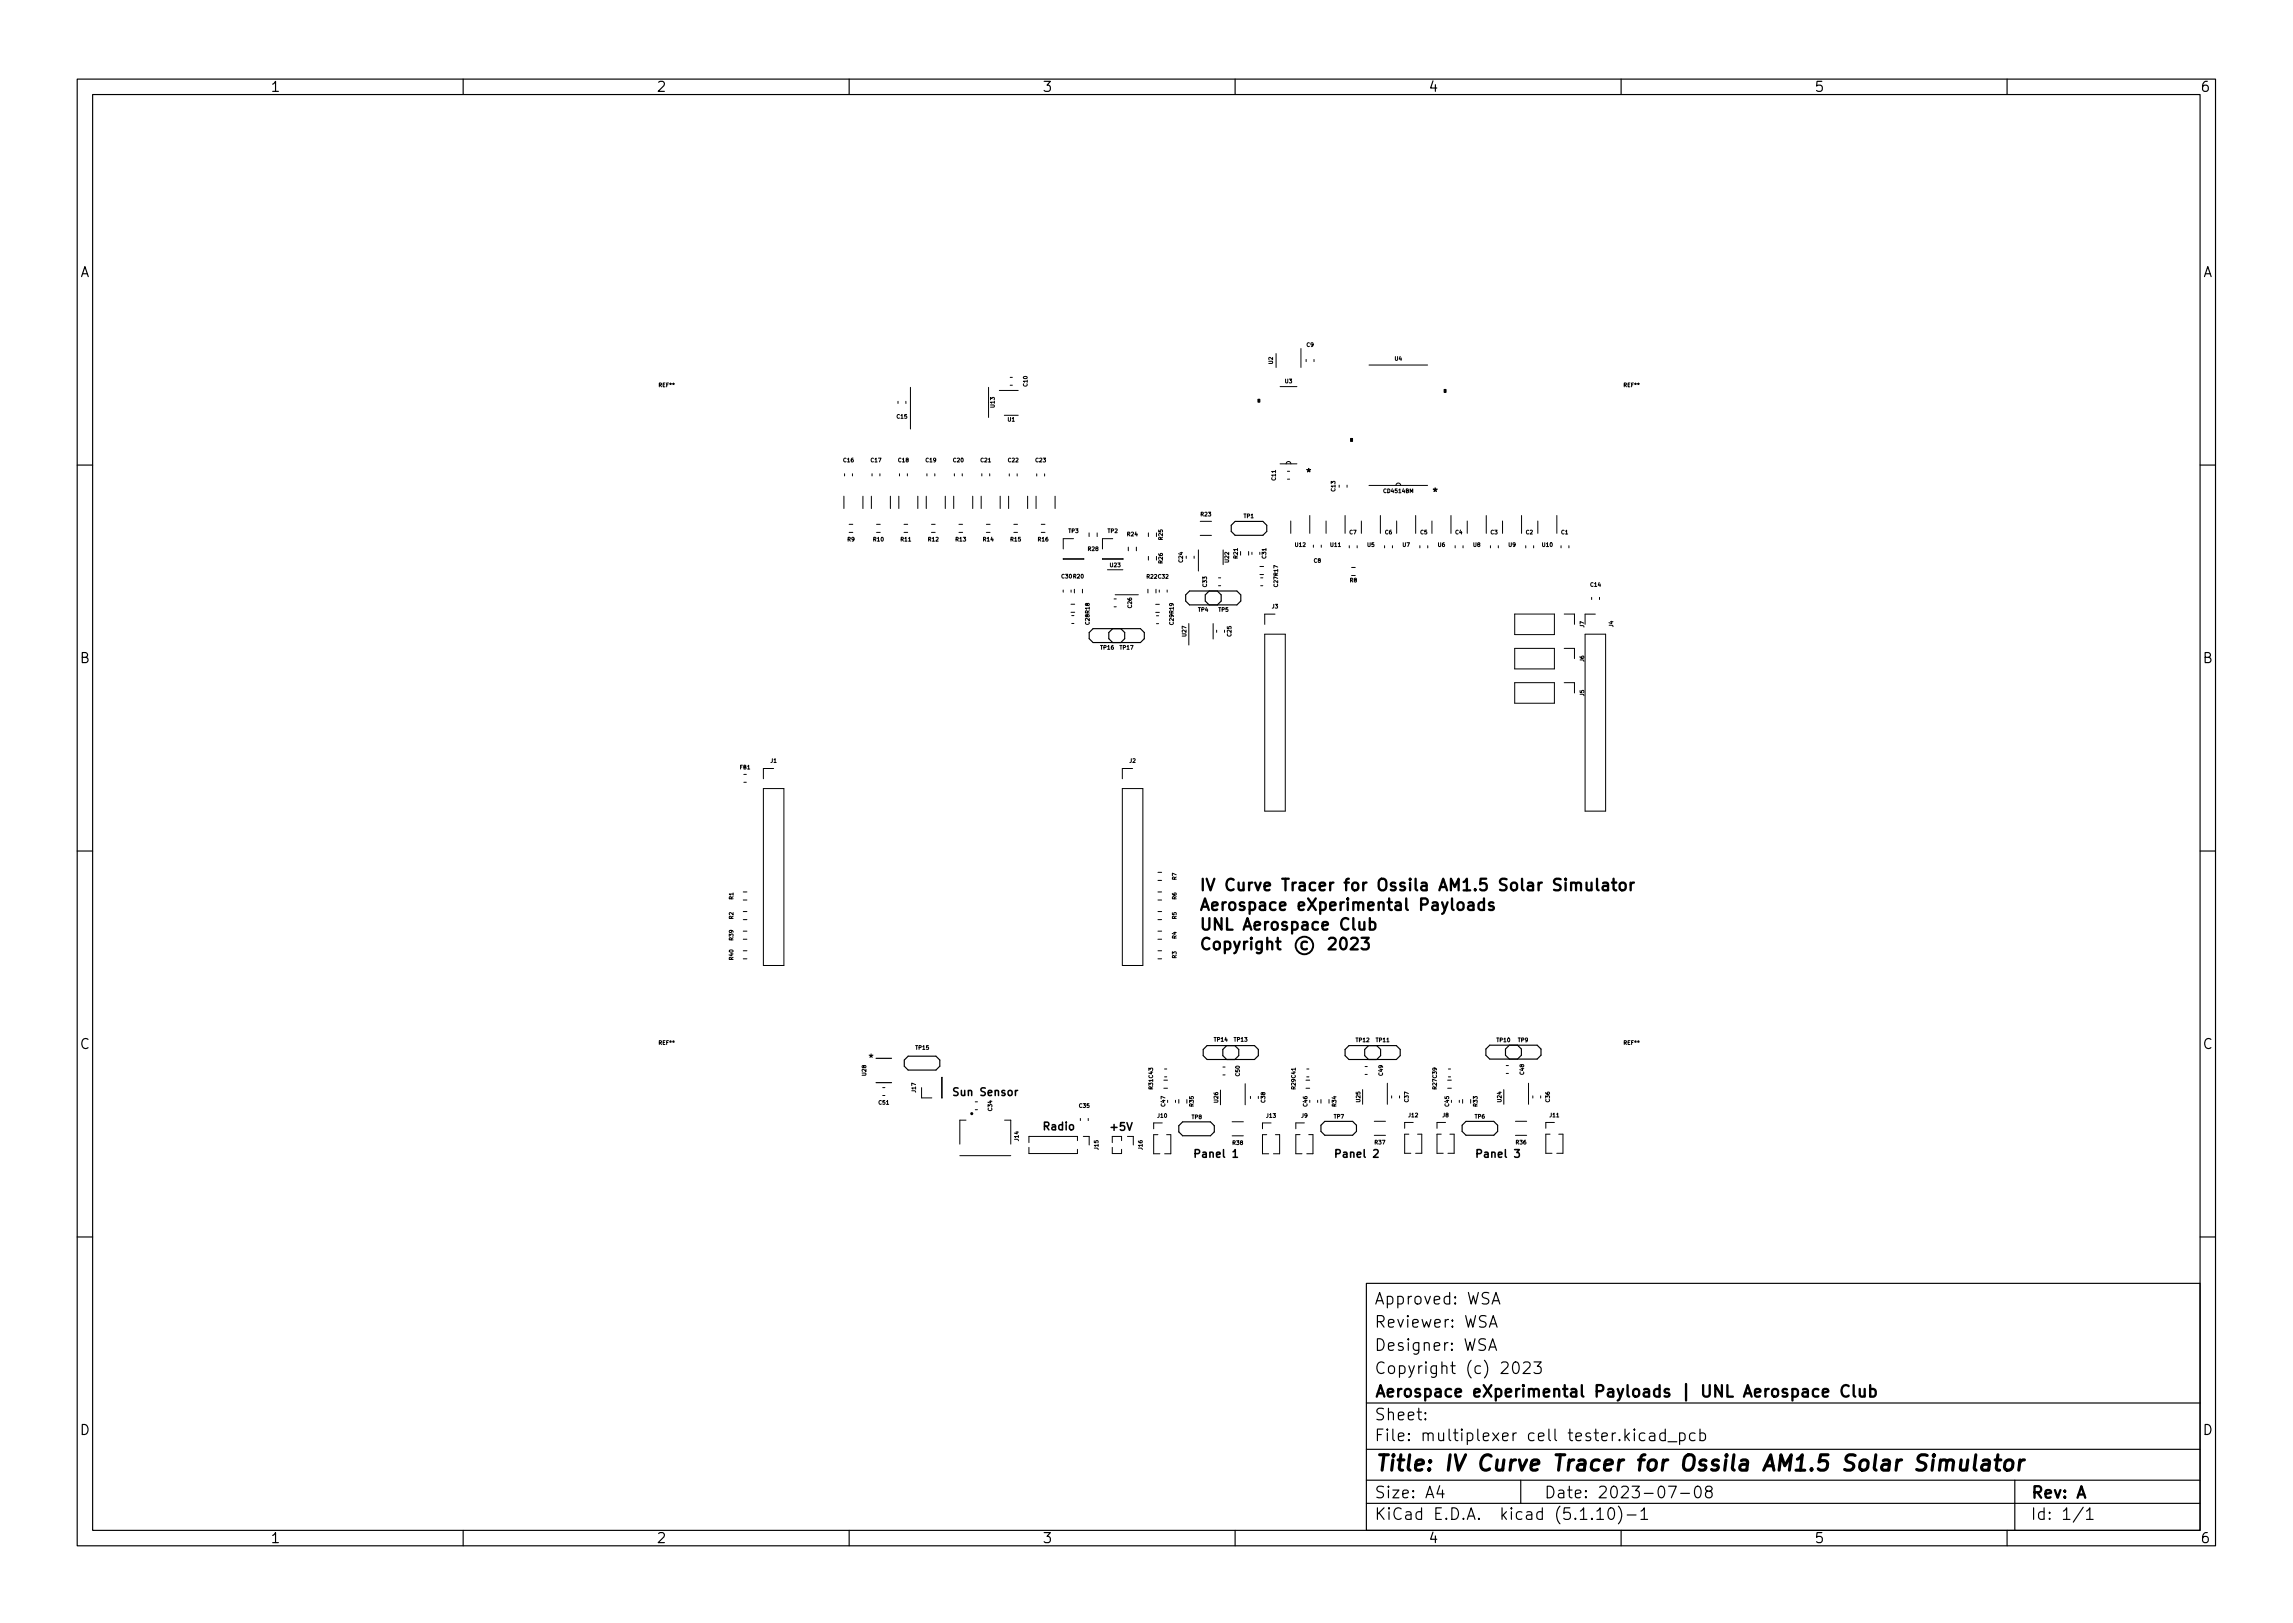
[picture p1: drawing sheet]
<svg xmlns="http://www.w3.org/2000/svg" width="297mm" height="210mm" viewBox="0 0 297 210" stroke-linecap="round" stroke-linejoin="round" font-family="sans-serif">
<defs><g id="words">
<text font-size="2.8" x="178" y="190.6">Title: IV Curve Tracer for Ossila AM1.5 Solar Simulator</text>
<g font-size="2.1">
<text x="155.3" y="115.4">IV Curve Tracer for Ossila AM1.5 Solar Simulator</text>
<text x="155.3" y="118">Aerospace eXperimental Payloads</text>
<text x="155.3" y="120.5">UNL Aerospace Club</text>
<text x="155.3" y="123.1">Copyright c 2023</text>
<text x="178" y="172">Reviewer: WSA</text>
<text x="178" y="169">Approved: WSA</text>
<text x="178" y="178">Copyright (c) 2023</text>
<text x="178" y="175">Designer: WSA</text>
<text x="178" y="184">Sheet:</text>
<text x="178" y="181">Aerospace eXperimental Payloads | UNL Aerospace Club</text>
<text x="178" y="186.7">File: multiplexer cell tester.kicad_pcb</text>
<text x="178" y="196.9">KiCad E.D.A. kicad (5.1.10)-1</text>
<text x="178" y="194.1">Size: A4</text>
<text x="200" y="194.1">Date: 2023-07-08</text>
<text x="263" y="194.1">Rev: A</text>
<text x="263" y="196.9">Id: 1/1</text>
</g>
<g font-size="1.8">
<text x="35" y="11.9">1</text>
<text x="85" y="11.9">2</text>
<text x="135" y="11.9">3</text>
<text x="185" y="11.9">4</text>
<text x="235" y="11.9">5</text>
<text x="285" y="11.9">6</text>
<text x="10.3" y="35.9">A</text>
<text x="285.3" y="35.9">A</text>
<text x="10.3" y="85.9">B</text>
<text x="285.3" y="85.9">B</text>
<text x="10.3" y="135.9">C</text>
<text x="285.3" y="135.9">C</text>
<text x="10.3" y="185.9">D</text>
<text x="285.3" y="185.9">D</text>
<text x="35" y="199.9">1</text>
<text x="85" y="199.9">2</text>
<text x="135" y="199.9">3</text>
<text x="185" y="199.9">4</text>
<text x="235" y="199.9">5</text>
<text x="285" y="199.9">6</text>
</g>
<g font-size="1.4">
<text x="169.3" y="61.7">*</text>
<text x="185.6" y="64.3">*</text>
<text x="112.6" y="137.6">*</text>
<text x="123.8" y="142">Sun Sensor</text>
<text x="135.2" y="146.4">Radio</text>
<text x="144" y="146.5">+5V</text>
<text x="155.1" y="150">Panel 1</text>
<text x="173.3" y="150">Panel 2</text>
<text x="191.6" y="150">Panel 3</text>
</g>
<g font-size=".7">
<text x="164.9" y="47.1" transform="rotate(-90 164.9 47.1)">U2</text>
<text x="169.3" y="44.9">C9</text>
<text x="180.7" y="46.7">U4</text>
<text x="85.4" y="50.1">REF**</text>
<text x="128.8" y="52.8" transform="rotate(-90 128.8 52.8)">U13</text>
<text x="133.1" y="50" transform="rotate(-90 133.1 50)">C10</text>
<text x="166.5" y="49.6">U3</text>
<text x="210.4" y="50.1">REF**</text>
<text x="109.3" y="59.9">C16</text>
<text x="112.8" y="59.9">C17</text>
<text x="116.2" y="54.2">C15</text>
<text x="116.4" y="59.9">C18</text>
<text x="119.9" y="59.9">C19</text>
<text x="123.5" y="59.9">C20</text>
<text x="127.1" y="59.9">C21</text>
<text x="130.6" y="54.6">U1</text>
<text x="130.6" y="59.9">C22</text>
<text x="134.2" y="59.9">C23</text>
<text x="165.3" y="62.2" transform="rotate(-90 165.3 62.2)">C11</text>
<text x="173" y="63.6" transform="rotate(-90 173 63.6)">C13</text>
<text x="179.3" y="63.9">CD4514BM</text>
<text x="109.8" y="70.1">R9</text>
<text x="113.2" y="70.1">R10</text>
<text x="116.7" y="70.1">R11</text>
<text x="120.3" y="70.1">R12</text>
<text x="123.8" y="70.1">R13</text>
<text x="127.4" y="70.1">R14</text>
<text x="130.9" y="70.1">R15</text>
<text x="134.5" y="70.1">R16</text>
<text x="138.4" y="69">TP3</text>
<text x="141" y="71.4">R28</text>
<text x="143.5" y="69">TP2</text>
<text x="146" y="69.5">R24</text>
<text x="150.6" y="69.9" transform="rotate(-90 150.6 69.9)">R25</text>
<text x="155.6" y="66.9">R23</text>
<text x="161.1" y="67.1">TP1</text>
<text x="167.8" y="70.8">U12</text>
<text x="172.4" y="70.8">U11</text>
<text x="174.8" y="69.2">C7</text>
<text x="177.1" y="70.8">U5</text>
<text x="179.4" y="69.2">C6</text>
<text x="181.7" y="70.8">U7</text>
<text x="184" y="69.2">C5</text>
<text x="186.3" y="70.8">U6</text>
<text x="188.5" y="69.2">C4</text>
<text x="190.9" y="70.8">U8</text>
<text x="193.1" y="69.2">C3</text>
<text x="195.4" y="70.8">U9</text>
<text x="197.7" y="69.2">C2</text>
<text x="199.8" y="70.8">U10</text>
<text x="202.2" y="69.2">C1</text>
<text x="137.5" y="74.9">C30 R20</text>
<text x="143.8" y="73.5">U23</text>
<text x="148.6" y="74.9">R22 C32</text>
<text x="150.6" y="73" transform="rotate(-90 150.6 73)">R26</text>
<text x="153.2" y="72.8" transform="rotate(-90 153.2 72.8)">C24</text>
<text x="156.3" y="76" transform="rotate(-90 156.3 76)">C33</text>
<text x="159.2" y="72.8" transform="rotate(-90 159.2 72.8)">U22</text>
<text x="160.3" y="72.3" transform="rotate(-90 160.3 72.3)">R21</text>
<text x="164" y="72.3" transform="rotate(-90 164 72.3)">C31</text>
<text x="165.5" y="76" transform="rotate(-90 165.5 76)">C27 R17</text>
<text x="170.2" y="72.9">C8</text>
<text x="174.9" y="75.4">R8</text>
<text x="206.1" y="76">C14</text>
<text x="141.1" y="80.9" transform="rotate(-90 141.1 80.9)">C28 R18</text>
<text x="146.6" y="78.7" transform="rotate(-90 146.6 78.7)">C26</text>
<text x="152" y="80.9" transform="rotate(-90 152 80.9)">C29 R19</text>
<text x="153.7" y="82.4" transform="rotate(-90 153.7 82.4)">U27</text>
<text x="155.2" y="79.2">TP4</text>
<text x="157.9" y="79.2">TP5</text>
<text x="159.5" y="82.4" transform="rotate(-90 159.5 82.4)">C25</text>
<text x="164.8" y="78.8">J3</text>
<text x="205.2" y="81.3" transform="rotate(-90 205.2 81.3)">J7</text>
<text x="209" y="81.2" transform="rotate(-90 209 81.2)">J4</text>
<text x="142.6" y="84.1">TP16</text>
<text x="145.1" y="84.1">TP17</text>
<text x="205.2" y="85.7" transform="rotate(-90 205.2 85.7)">J6</text>
<text x="205.2" y="90.2" transform="rotate(-90 205.2 90.2)">J5</text>
<text x="95.9" y="99.7">FB1</text>
<text x="99.8" y="98.8">J1</text>
<text x="146.3" y="98.8">J2</text>
<text x="152.4" y="114" transform="rotate(-90 152.4 114)">R7</text>
<text x="95" y="119.1" transform="rotate(-90 95 119.1)">R2</text>
<text x="95" y="116.5" transform="rotate(-90 95 116.5)">R1</text>
<text x="152.4" y="119.1" transform="rotate(-90 152.4 119.1)">R5</text>
<text x="152.4" y="116.5" transform="rotate(-90 152.4 116.5)">R6</text>
<text x="95" y="124.3" transform="rotate(-90 95 124.3)">R40</text>
<text x="95" y="121.8" transform="rotate(-90 95 121.8)">R39</text>
<text x="152.4" y="124.1" transform="rotate(-90 152.4 124.1)">R3</text>
<text x="152.4" y="121.6" transform="rotate(-90 152.4 121.6)">R4</text>
<text x="85.4" y="135.3">REF**</text>
<text x="118.6" y="136">TP15</text>
<text x="157.3" y="134.9">TP14</text>
<text x="159.9" y="134.9">TP13</text>
<text x="175.7" y="135">TP12</text>
<text x="178.3" y="135">TP11</text>
<text x="193.9" y="135">TP10</text>
<text x="196.7" y="135">TP9</text>
<text x="210.4" y="135.3">REF**</text>
<text x="112.2" y="139.3" transform="rotate(-90 112.2 139.3)">U28</text>
<text x="113.9" y="143.1">C51</text>
<text x="118.6" y="141.5" transform="rotate(-90 118.6 141.5)">J17</text>
<text x="128.5" y="143.9" transform="rotate(-90 128.5 143.9)">C34</text>
<text x="139.8" y="143.5">C35</text>
<text x="149.3" y="141.1" transform="rotate(-90 149.3 141.1)">R31 C43</text>
<text x="150.9" y="143.3" transform="rotate(-90 150.9 143.3)">C47</text>
<text x="154.6" y="143.3" transform="rotate(-90 154.6 143.3)">R35</text>
<text x="157.8" y="142.8" transform="rotate(-90 157.8 142.8)">U26</text>
<text x="160.6" y="139.4" transform="rotate(-90 160.6 139.4)">C50</text>
<text x="163.9" y="142.8" transform="rotate(-90 163.9 142.8)">C38</text>
<text x="167.8" y="141.1" transform="rotate(-90 167.8 141.1)">R29 C41</text>
<text x="169.4" y="143.3" transform="rotate(-90 169.4 143.3)">C46</text>
<text x="173.1" y="143.3" transform="rotate(-90 173.1 143.3)">R34</text>
<text x="176.2" y="142.7" transform="rotate(-90 176.2 142.7)">U25</text>
<text x="179.1" y="139.3" transform="rotate(-90 179.1 139.3)">C49</text>
<text x="182.5" y="142.7" transform="rotate(-90 182.5 142.7)">C37</text>
<text x="186.1" y="141.1" transform="rotate(-90 186.1 141.1)">R27 C39</text>
<text x="187.7" y="143.3" transform="rotate(-90 187.7 143.3)">C45</text>
<text x="191.4" y="143.3" transform="rotate(-90 191.4 143.3)">R33</text>
<text x="194.5" y="142.7" transform="rotate(-90 194.5 142.7)">U24</text>
<text x="197.4" y="139.2" transform="rotate(-90 197.4 139.2)">C48</text>
<text x="200.8" y="142.7" transform="rotate(-90 200.8 142.7)">C36</text>
<text x="131.9" y="147.8" transform="rotate(-90 131.9 147.8)">J14</text>
<text x="142.3" y="148.9" transform="rotate(-90 142.3 148.9)">J15</text>
<text x="148" y="148.9" transform="rotate(-90 148 148.9)">J16</text>
<text x="150" y="144.8">J10</text>
<text x="154.4" y="145">TP8</text>
<text x="159.7" y="148.3">R38</text>
<text x="164.1" y="144.8">J13</text>
<text x="168.6" y="144.8">J9</text>
<text x="172.8" y="144.9">TP7</text>
<text x="178.1" y="148.2">R37</text>
<text x="182.5" y="144.7">J12</text>
<text x="186.9" y="144.7">J8</text>
<text x="191.1" y="144.9">TP6</text>
<text x="196.4" y="148.2">R36</text>
<text x="200.8" y="144.7">J11</text>
</g>
</g></defs>
<g fill="none" stroke="#000" stroke-width=".15">
<path d="M10 10.2h277v190.1h-277zM12 12.2h273v186.1h-273zM60 10.2v2M110 10.2v2M160 10.2v2M210 10.2v2M260 10.2v2M10 60.2h2M154.1 76.6h6.1l.5 .5v.8l-.5 .5h-6.1l-.5-.5v-.8zM156.6 76.6l-.5 .5v.8l.5 .5M157.7 76.6l.5 .5v.8l-.5 .5M159.5 68l.5-.5h3.6l.5 .5v.8l-.5 .5h-3.6l-.5-.5z"/>
<path d="M285 60.2h2M141.1 81.9l.5-.5h6.1l.5 .5v.8l-.5 .5h-6.1l-.5-.5zM144.1 81.4l-.5 .5v.8l.5 .5M145.2 81.4l.5 .5v.8l-.5 .5M10 110.2h2M285 110.2h2M113.5 137.1h2M117.1 137.3l.5-.5h3.6l.5 .5v.8l-.5 .5h-3.6l-.5-.5zM156.4 135.5h6.1l.5 .5v.8l-.5 .5h-6.1l-.5-.5v-.8zM158.9 135.5l-.5 .5v.8l.5 .5M160 135.5l.5 .5v.8l-.5 .5M174.2 136l.5-.5h6.2l.5 .5v.8l-.5 .5h-6.2l-.5-.5z"/>
<path d="M177.3 135.5l-.5 .5v.8l.5 .5M178.3 135.5l.5 .5v.8l-.5 .5M192.5 135.9l.5-.5h6.1l.5 .5v.8l-.5 .5h-6.1l-.5-.5zM195.5 135.4l-.5 .5v.8l.5 .5M196.6 135.4l.5 .5v.8l-.5 .5M113.5 140.3h2M152.7 145.8l.5-.5h3.6l.5 .5v.8l-.5 .5h-3.6l-.5-.5zM171.6 145.3h3.6l.5 .5v.8l-.5 .5h-3.6l-.5-.5v-.8zM189.9 145.3h3.6l.5 .5v.8l-.5 .5h-3.6l-.5-.5v-.8zM10 160.2h2M177 166.3h108v32h-108zM192.9 174.9l.5-1.5 .5 1.5"/>
<path d="M192.9 171.9l.5-1.5 .5 1.5M193 174.5h.7M193.1 171.5h.7M193.3 168.9l.5-1.5 .5 1.5M193.4 168.5h.7M196.1 176.6a.36 .36 0 0 1 .3-.2 .36 .36 0 0 1 .3 .3 .77 .77 0 0 1-.4 1.2 .91 .91 0 0 1-.2-1.3zM197.4 176.6l.2-.2h.3a.41 .41 0 0 1 .2 .7l-.8 .8h.9M198.7 176.4h.9l-.5 .6a.41 .41 0 0 1 .5 .3v.3l-.1 .3h-.6l-.2-.1M285 160.2h2M60 198.3v2M110 198.3v2M160 198.3v2"/>
<path d="M177 194.8h108M177 191.8h108M177 187.8h108M177 181.8h108M184.6 183.8l.1 .1h-.1v-.1v.1M184.6 183l.1 .1h-.1v-.1v.1M186.5 192.5l-.4 1h1M186.9 193v1M197 191.8v3M206.9 195.8l.4-.5v1.5M206.9 196.8h.8M208.5 195.4a.36 .36 0 0 1 .6 .2 .77 .77 0 0 1-.5 1.2 1 1 0 0 1-.1-1.4z"/>
<path d="M209.6 195.1a1.72 1.72 0 0 1 0 2.3M210 198.3v2M210.8 196.3h1.1M212.6 195.8l.4-.5v1.5M212.6 196.8h.8M213.1 185.7l-.5-.1-.2 .3v.4l.1 .3h.1h.5M213.7 185.7l.2-.1 .4 .1 .1 .9M214.4 186l-.5 .1a.29 .29 0 0 0-.3 .2 .29 .29 0 0 0 .3 .3h.5M215.7 185.7l-.4-.1-.3 .3v.4l.1 .3h.2h.4M215.7 185.1v1.5M216.1 186.8h1.1M216.1 192.5h1l-.6 1.5"/>
<path d="M217.6 185.7l.4-.1 .3 .3v.4l-.2 .3h-.1h-.4M217.6 185.6v1.5M217.7 193.5h1.2M219.6 185.7l-.5-.1-.2 .3v.4l.1 .3h.1h.5M219.6 192.7a.36 .36 0 0 1 .4-.2 .36 .36 0 0 1 .3 .3 .77 .77 0 0 1-.4 1.2 .91 .91 0 0 1-.3-1.3zM220.2 185.7l.4-.1 .3 .3v.4l-.1 .3h-.2h-.4M220.2 185.1v1.5M221.2 193.2l-.1-.1a.31 .31 0 0 1-.2-.3 .31 .31 0 0 1 .3-.3l.4 .1a.31 .31 0 0 1 .2 .3 .31 .31 0 0 1-.3 .3h-.3l-.3 .3 .1 .4 .2 .1h.3l.3-.3-.1-.4-.2-.1M260 198.3v2M261 191.8v6.5M269.9 195.3l-1.3 1.9M270.3 195.8l.4-.5v1.5"/>
<path d="M270.3 196.8h.8"/>
</g>
<g fill="none" stroke="#000" stroke-width=".4">
<path d="M251.4 189.3a.49 .49 0 0 1 .8 .1l-.1 1.1M251.4 189.1l-.2 1.4M252.2 189.4a.5 .5 0 0 1 .8-.2l.1 .2-.2 1.1M254.1 189.1l-.2 1.1 .1 .2a.57 .57 0 0 0 .8-.1M254.9 189.1l-.2 1.4M256 188.5l-.3 1.7 .1 .2 .2 .1M256.9 189.2l.2-.1 .6 .1v.2l-.1 1.1M257.7 189.6l-.2 .1h-.5a.4 .4 0 0 0-.3 .3 .4 .4 0 0 0 .2 .5h.5l.2-.1M258.4 189.1h.8M258.8 188.5l-.2 1.7 .1 .2 .3 .1M259.8 189.3a.52 .52 0 0 1 .6-.2 .52 .52 0 0 1 .4 .4l-.1 .6a.55 .55 0 0 1-.5 .4 .55 .55 0 0 1-.5-.4v-.6zM261.7 189.1l-.2 1.4"/>
<path d="M262.2 189.1a.59 .59 0 0 0-.6 .4"/>
</g>
<g fill="none" stroke="#000" stroke-width=".3">
<path d="M176.1 119.4l.1 1a.41 .41 0 0 0 .5-.1M176.7 119.4v1M177.5 119.5l.4-.1 .3 .3v.5l-.2 .2h-.1h-.4M177.5 118.9v1.5M190.2 117l.2-.1 .4 .1 .1 .9M190.9 117.2l-.5 .1a.29 .29 0 0 0-.2 .3 .29 .29 0 0 0 .2 .3l.5-.1M192.2 117l-.4-.1-.3 .3v.4l.2 .2 .1 .1 .4-.1M192.2 116.4v1.5M193.5 117l-.4-.1-.2 .2 .1 .2 .5 .2v.1v.2l-.2 .1-.4-.1M204.2 114.6l.2-.3 .3 .1 .1 .9M205.5 114.3l.1 1a.41 .41 0 0 0 .6-.1M206.2 114.3v1"/>
<path d="M206.9 113.8v1.3l.2 .2M207.7 114.4l.1-.1 .4 .1 .1 .9M208.3 114.7l-.5 .1a.29 .29 0 0 0-.2 .3 .29 .29 0 0 0 .2 .2h.5M208.8 114.3h.6M209 113.8v1.3l.1 .2h.3M209.9 114.5a.41 .41 0 0 1 .4-.2 .41 .41 0 0 1 .3 .3v.5a.41 .41 0 0 1-.4 .3 .41 .41 0 0 1-.4-.3zM211.2 114.3v1M211.7 114.3a.38 .38 0 0 0-.5 .3M173.8 121.6a.36 .36 0 0 1 .6 .2 .77 .77 0 0 1-.4 1.2 1 1 0 0 1-.2-1.4zM175 121.6l.2-.1h.4a.41 .41 0 0 1 .2 .6l-.8 .9h.9M176.4 121.5h.9l-.5 .6a.41 .41 0 0 1 .5 .2v.4l-.1 .2-.6 .1-.2-.2M239.5 179.6a.6 .6 0 0 0-.8 0 .6 .6 0 0 0-.1 .7 .56 .56 0 0 0 .2 .6 .56 .56 0 0 0 .7-.1"/>
<path d="M240.1 179.4v1.3l.2 .2M240.9 179.9l.1 1a.41 .41 0 0 0 .6-.1M241.6 179.9v1M242.3 179.4v1.5M235.6 180l-.5-.1-.3 .3v.4l.2 .3h.1h.5M236.1 180.4l.7-.1v-.3l-.5-.1-.2 .2 .1 .8h.1h.5M242.3 180l.4-.1 .3 .3v.4l-.2 .3h-.1h-.4"/>
</g>
<g fill="none" stroke="#000" stroke-width=".2">
<path d="M159.7 149.9h.6"/>
<circle cx="125.9" cy="144.3" r=".1"/>
</g>
<g fill="none" stroke="#000" stroke-width=".13">
<path d="M116.3 52v.3M117.4 52v.3M117.9 50.2v5.4M128.1 50.2v3.9M129.5 50.6h2.4M130.1 53.8h1.8M130.9 48.9h.2M130.9 49.9h.2M165.3 45.8v1.8M165.8 50.1h2.2M168.5 45.2v2.4M169.2 46.6v.2"/>
<path d="M170.2 46.6v.2M177.3 47.3h7.6M109.3 64.3v1.6M109.4 61.4v.3M110 67.9h.5M110 69h.5M110.4 61.4v.3M111.8 64.3v1.6M112.9 64.3v1.6M113 61.4v.3M113.6 67.9h.4M113.6 69h.4"/>
<path d="M114 61.4v.3M115.3 64.3v1.6M116.4 64.3v1.6M116.5 61.4v.3M117.1 67.9h.5M117.1 69h.5M117.5 61.4v.3M118.9 64.3v1.6M120 64.3v1.6M120.1 61.4v.3M120.7 67.9h.4M120.7 69h.4"/>
<path d="M121.1 61.4v.3M122.5 64.3v1.6M123.5 64.3v1.6M123.6 61.4v.3M124.2 67.9h.5M124.2 69h.5M124.7 61.4v.3M126 64.3v1.6M127.1 64.3v1.6M127.2 61.4v.3M127.8 67.9h.5M127.8 69h.5"/>
<path d="M128.2 61.4v.3M129.6 64.3v1.6M130.7 64.3v1.6M130.7 61.4v.3M131.3 67.9h.5M131.3 69h.5M131.8 61.4v.3M133.1 64.3v1.6M134.2 64.3v1.6M134.3 61.4v.3M134.9 67.9h.5M134.9 69h.5"/>
<path d="M135.3 61.4v.3M136.7 64.3v1.6M137.7 76.4v.3M137.7 72.4h2.7zM138.7 78.3h.5M138.7 79.3h.5M138.7 76.4v.3M138.8 79.7h.3M139.1 69.8h-1.4v1.3M139.2 76.3v.5M140.2 76.3v.5M141.1 69v.5"/>
<path d="M142.1 69v.5M142.8 72.4h2.7zM143.5 73.8h2M144.1 69.8h-1.3v1.3M144.3 78.6h.3M144.3 77.6h.3M144.5 77.1h3M146.2 70.9v.5M147.2 70.9v.5M148.7 76.3v.5M148.8 69v.5M148.8 72.1v.5"/>
<path d="M149.7 78.3h.5M149.7 79.3h.5M149.7 76.3v.5M149.8 79.8h.3M149.8 69v.5M149.8 72.1v.5M150.2 76.4v.3M151.2 76.4v.3M153.7 72.1v.2M154.7 72.1v.2M155.2 71.2v2.8M155.5 69.4h1.4"/>
<path d="M155.5 67.5h1.4M157.8 75.9h.3M157.8 74.9h.3M158.4 71.2v1.9M160.7 71.4v.5M161.7 71.4v.5M162.2 71.5v.3M163.2 71.5v.3M163.2 73.4h.5M163.2 74.4h.5M163.3 75.9h.3M163.3 74.9h.3"/>
<path d="M165.2 79.6h-1.4v1.3M165.8 60.1h2.2M166.6 60.1l.1-.2 .2-.1 .2 .1 .1 .2M166.8 62.1h.3M166.8 61.1h.3M167.2 67.5v1.6M169.7 66.8v2.3M170.1 70.6v.3M171.2 70.6v.3M171.8 67.5v1.6M173.5 62.8v.3M174.2 66.8v2.3"/>
<path d="M174.5 62.8v.3M174.8 70.7v.3M175.1 74.6h.5M175.1 73.5h.5M175.8 70.7v.3M176.4 67.5v1.6M177.3 62.9h7.6M178.8 66.8v2.3M179.4 70.7v.3M180.4 70.7v.3M180.8 62.9l.1-.2 .2-.1 .3 .1v.2M180.9 67.5v1.6"/>
<path d="M183.4 66.8v2.3M183.9 70.7v.3M185 70.7v.3M185.5 67.5v1.6M188 66.8v2.3M188.5 70.7v.3M189.5 70.7v.3M190.1 67.5v1.6M192.5 66.8v2.3M193.1 70.7v.3M194.1 70.7v.3M194.6 67.5v1.6"/>
<path d="M196.2 79.6h5.2v2.6h-5.2zM197.1 66.8v2.3M197.6 70.7v.3M198.7 70.7v.3M199.2 67.5v1.6M201.7 66.8v2.3M202.2 70.7v.3M202.6 79.6h1.4v1.3M203.2 70.7v.3M206.2 77.4v.3M206.7 79.6h-1.4v1.3M207.2 77.4v.3"/>
<path d="M100.2 99.6h-1.3v1.3M138.8 80.8h.3M146.7 99.6h-1.3v1.3M149.8 80.8h.3M154 80.8v2.8M157.1 80.8v2M157.6 81.6v.3M158.6 81.6v.3M163.8 82.2h2.7v22.9h-2.7zM196.2 84h5.2v2.7h-5.2zM196.2 88.4h5.2v2.7h-5.2zM202.6 84h1.4v1.3"/>
<path d="M202.6 88.4h1.4v1.4M205.3 82.2h2.7v22.9h-2.7zM96.3 115.5h.5M96.3 116.6h.5M96.3 118.1h.5M96.3 119.1h.5M96.4 101.3h.3M96.4 100.3h.3M98.9 102.2h2.6v22.9h-2.6zM145.4 102.2h2.6v22.9h-2.6zM150 113h.5M150 114.1h.5"/>
<path d="M150 115.5h.5M150 116.6h.5M150 118.1h.5M150 119.1h.5M96.3 123.2h.5M96.3 124.2h.5M96.3 120.6h.5M96.3 121.7h.5M122 139.6v2.6zM150 123.2h.5M150 124.2h.5M150 120.6h.5"/>
<path d="M150 121.7h.5M150.8 139.9h.4M150.9 139.5h.2M150.9 138.5h.2M158.4 138.2h.3M158.4 139.3h.3M169.2 139.9h.5M169.3 139.5h.3M169.3 138.5h.3M176.8 138.2h.3M176.8 139.2h.3M187.5 139.9h.5"/>
<path d="M187.6 139.5h.3M187.6 138.5h.3M195.1 138h.3M195.1 139.1h.3M114.4 140.9h.2M114.4 141.9h.2M119.4 140.9v1.3h1.3M124.3 149.7h6.6M125.1 145.1h-.8v3.1M126.3 142.7h.3M126.3 143.8h.3M130.1 145.1h.8v3.1"/>
<path d="M133.3 148.6v.8h6.3v-.5M139.6 147.8v-.6h-6.3v.8M140 144.9v.3M140.3 147.2h.8v1.1M141 144.9v.3M144.1 148.6v.8h1.2v-.5M145.3 147.8v-.6h-1.2v.8M146 147.2h.8v1.1M150 147h-.6v2.5h.9M150.6 145.5h-1.2v.7M150.8 141h.4M151.1 147h.6v2.5h-.8"/>
<path d="M151.3 142.5v.3M152.3 142.5v.3M152.7 142.4v.5M153.7 142.4v.5M158.1 141.2v1.9M159.6 145.3h1.5M159.6 147.1h1.5M161.3 140.4v2.7M162 142v.3M163 142v.3M164.1 147h-.6v2.5h.8M164.7 145.5h-1.2v.7"/>
<path d="M165.2 147h.6v2.5h-.8M168.4 147h-.5v2.5h.8M169 145.5h-1.1v.7M169.2 141h.5M169.5 147h.6v2.5h-.8M169.7 142.5v.3M170.7 142.5v.3M171.1 142.4v.5M172.2 142.4v.5M176.5 141.2v1.9M178 145.3h1.5M178 147.1h1.5"/>
<path d="M179.7 140.3v2.8M180.3 142v.2M181.3 142v.2M182.5 146.9h-.5v2.5h.8M183.1 145.4h-1.1v.8M183.6 146.9h.6v2.5h-.8M186.7 146.9h-.5v2.5h.8M187.3 145.4h-1.1v.8M187.5 141h.5M187.8 146.9h.6v2.5h-.8M188 142.5v.3M189 142.5v.3"/>
<path d="M189.5 142.4v.5M190.5 142.4v.5M194.8 141.2v1.9M196.3 145.3h1.5M196.3 147.1h1.5M198 140.3v2.8M198.6 142v.2M199.6 142v.2M200.8 146.9h-.6v2.5h.9M201.4 145.4h-1.2v.8M201.9 146.9h.6v2.5h-.8"/>
</g>
<path d="M163 51.7h.2v.4h-.2zM175 56.8h.2v.4h-.2zM187.1 50.5h.2v.3h-.2z" fill="#000" stroke="#000" stroke-width=".13"/>
<use href="#words"/>
</svg>
